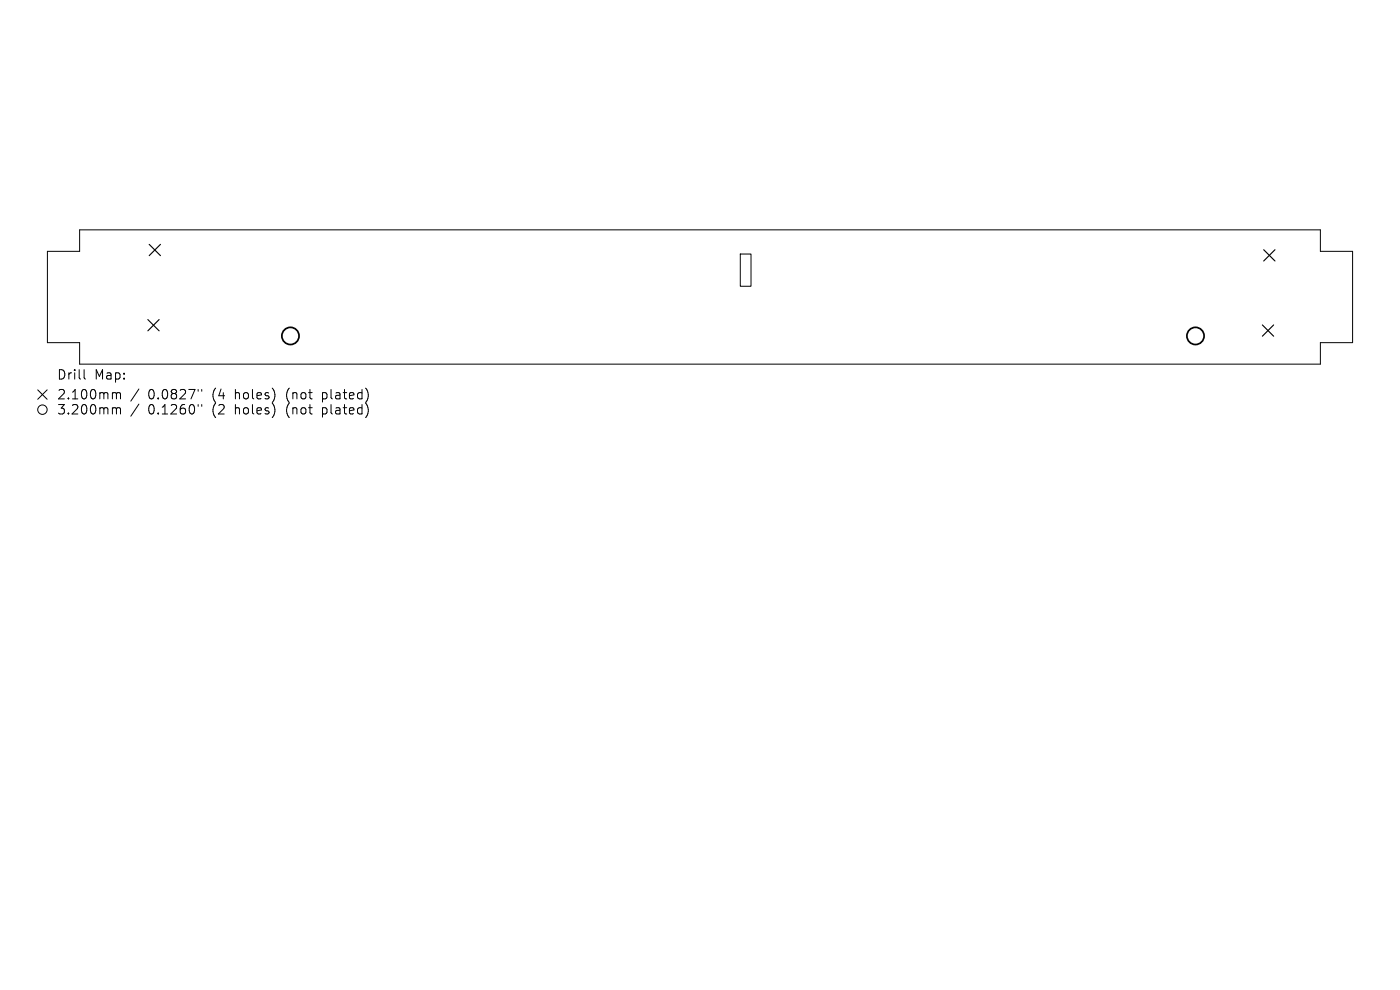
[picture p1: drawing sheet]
<svg xmlns="http://www.w3.org/2000/svg" width="297mm" height="210mm" viewBox="0 0 297 210" stroke-linecap="round" stroke-linejoin="round" font-family="sans-serif">
<defs><g id="words">
<g font-size="2.8">
<text x="12" y="80.8">Drill</text>
<text x="20" y="80.8">Map:</text>
<text x="12" y="85">2.100mm</text>
<text x="12" y="88.2">3.200mm</text>
<text x="31.4" y="85">0.0827&quot;</text>
<text x="31.4" y="88.2">0.1260&quot;</text>
<text x="45.2" y="85">(4</text>
<text x="45.2" y="88.2">(2</text>
<text x="50.1" y="85">holes)</text>
<text x="50.1" y="88.2">holes)</text>
<text x="61.2" y="85">(not</text>
<text x="61.2" y="88.2">(not</text>
<text x="69" y="85">plated)</text>
<text x="69" y="88.2">plated)</text>
</g>
</g></defs>
<g fill="none" stroke="#000" stroke-width=".21">
<path d="M10.1 53.3h6.8v-4.5h263.2v4.5h6.8v19.4h-6.8v4.5h-263.2v-4.5h-6.8zM157 53.9h2.3v6.8h-2.3zM17.8 78.4v1.7l.3 .3M8 82.7l2 2M10 82.7l-2 2M24.1 83.3h.3l.3 .3M24.1 86.5l.5 .1 .1 .2M24.7 83.6l.3-.3 .5 .1 .1 1.2M24.7 83.6v1M24.7 86.8v1M24.7 86.8l.3-.3 .5 .1 .1 1.2M29.5 82.5l-1.7 2.6"/>
<path d="M29.5 85.7l-1.7 2.6M42 82.6v.4M42 85.8v.4M42.8 82.6v.4M42.8 85.8v.4"/>
<circle cx="9" cy="86.9" r="1"/>
</g>
<path d="M31.6 51.8l2.4 2.4M34 51.8l-2.4 2.4M268.1 53l2.4 2.4M270.5 53l-2.4 2.4M31.4 67.8l2.4 2.4M33.8 67.8l-2.4 2.4M267.8 68.9l2.4 2.4M270.2 68.9l-2.4 2.4" fill="none" stroke="#000" stroke-width=".24"/>
<g fill="none" stroke="#000" stroke-width=".36">
<circle cx="61.6" cy="71.3" r="1.82"/>
<circle cx="253.6" cy="71.3" r="1.82"/>
</g>
<use href="#words"/>
</svg>
